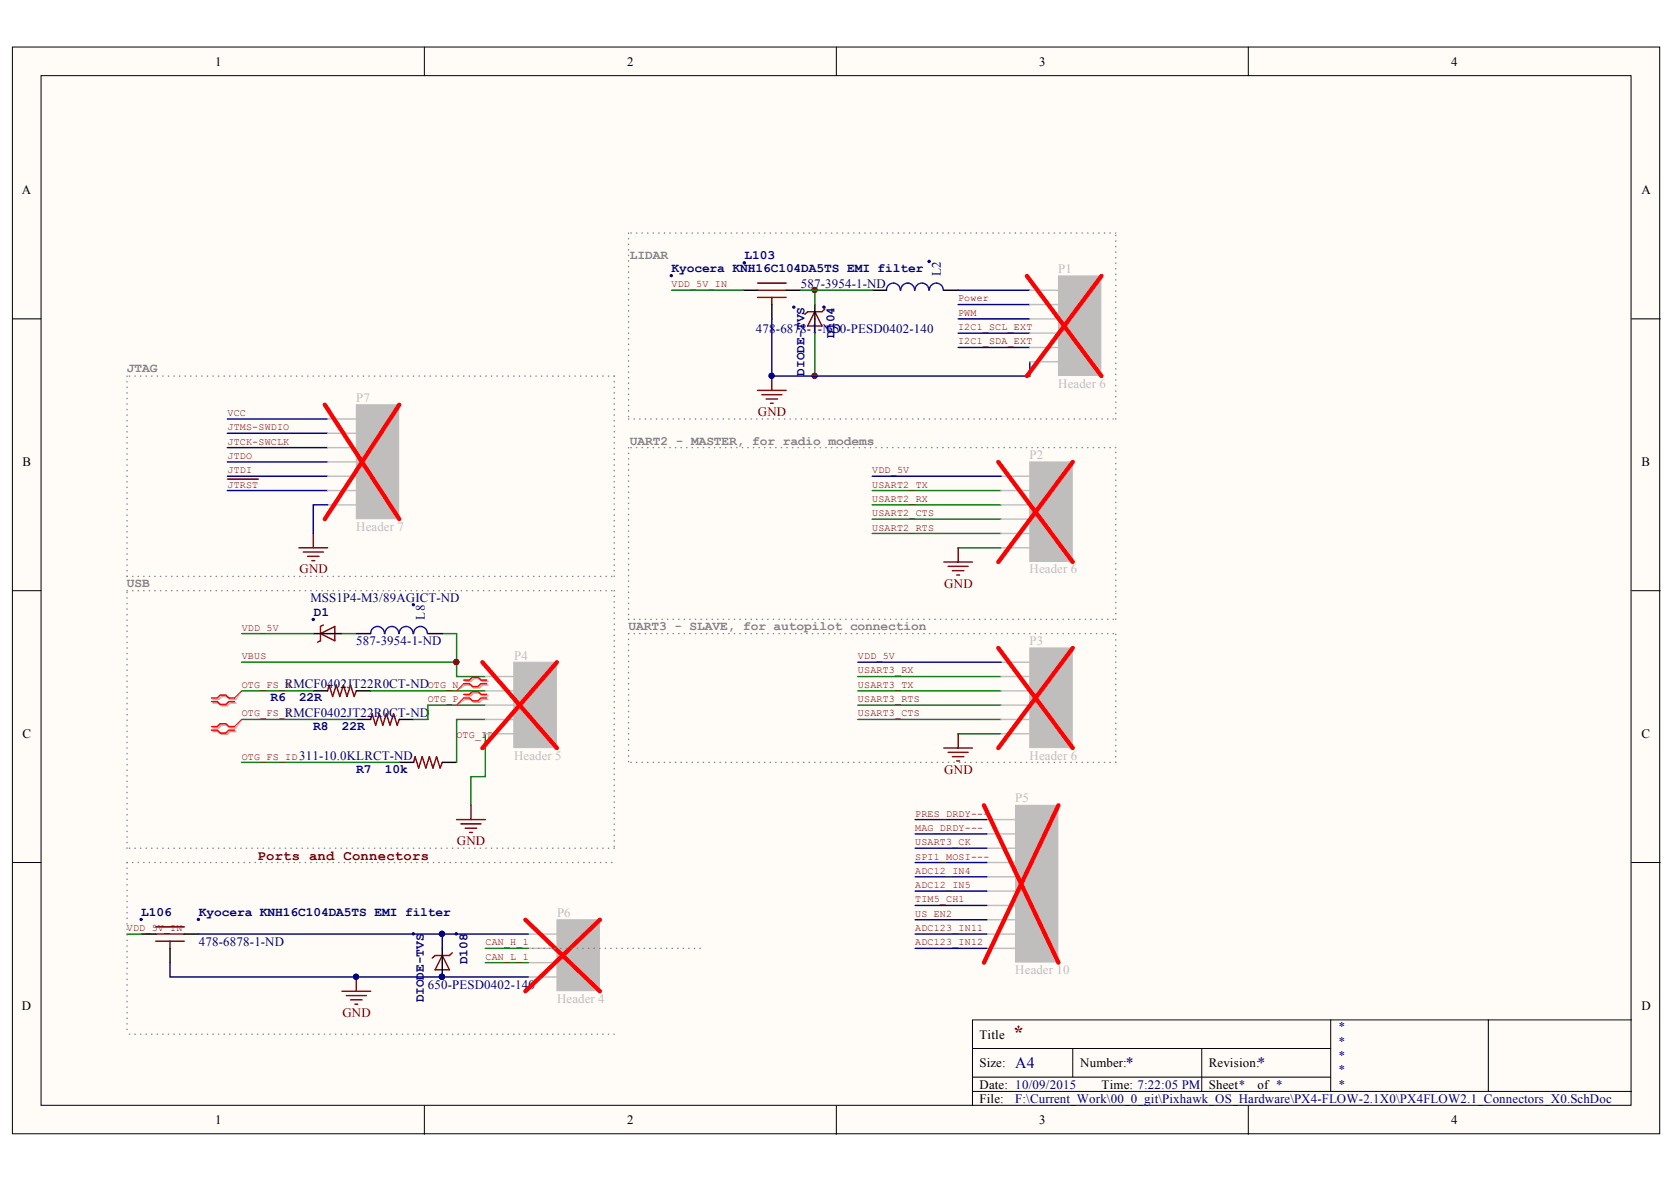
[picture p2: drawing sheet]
<svg xmlns="http://www.w3.org/2000/svg" width="297mm" height="210mm" viewBox="0 0 297 210" stroke-linecap="round" stroke-linejoin="round" font-family="sans-serif">
<defs><g id="words">
<text font-size="3.5" fill="#800000" x="179.5" y="184.3">*</text>
<g font-size="2.8" fill="#000080">
<text x="180.1" y="189.5">A4</text>
<text x="199.7" y="189.5">*</text>
<text x="223" y="189.5">*</text>
</g>
<text font-size="2.5" fill="#800000" x="45.7" y="152.5">Ports and Connectors</text>
<g font-size="2.3">
<text x="38.1" y="11.7">1</text>
<text x="111.2" y="11.7">2</text>
<text x="184.3" y="11.7">3</text>
<text x="257.4" y="11.7">4</text>
<text x="3.9" y="34.5">A</text>
<text x="291.1" y="34.5">A</text>
<text x="4" y="82.7">B</text>
<text x="291.1" y="82.7">B</text>
<text x="4" y="131">C</text>
<text x="291.1" y="131">C</text>
<text x="3.9" y="179.2">D</text>
<text x="291.1" y="179.2">D</text>
<text x="173.7" y="184.3">Title</text>
<text x="173.7" y="189.4">Size:</text>
<text x="191.6" y="189.4">Number:</text>
<text x="214.4" y="189.4">Revision:</text>
<text x="173.7" y="193.2">Date: 10/09/2015</text>
<text x="173.7" y="195.7">File:</text>
<text x="195.4" y="193.2">Time: 7:22:05 PM</text>
<text x="214.4" y="193.2">Sheet*</text>
<text x="223" y="193.2">of *</text>
<text x="38.1" y="199.5">1</text>
<text x="111.2" y="199.5">2</text>
<text x="184.3" y="199.5">3</text>
<text x="257.4" y="199.5">4</text>
</g>
<g font-size="2.3" fill="#808080">
<text x="111.7" y="46">LIDAR</text>
<text x="22.5" y="66.1">JTAG</text>
<text x="111.7" y="79">UART2 - MASTER, for radio modems</text>
<text x="22.5" y="104.1">USB</text>
<text x="111.5" y="111.8">UART3 - SLAVE, for autopilot connection</text>
</g>
<g font-size="2.3" fill="#000080">
<text x="132" y="46">L103</text>
<text x="119.1" y="48.2">Kyocera KNH16C104DA5TS EMI filter</text>
<text x="142" y="51">587-3954-1-ND</text>
<text x="166.9" y="49" transform="rotate(-90 166.9 49)">L2</text>
<text x="134" y="59.1">478</text>
<text x="137.6" y="59.1">-6878-1</text>
<text x="145" y="59.1">-N6D</text>
<text x="147.7" y="59.1">50-PESD0402-140</text>
<text x="148" y="59.9" transform="rotate(-90 148 59.9)">D104</text>
<text x="142.7" y="66.7" transform="rotate(-90 142.7 66.7)">DIODE-TVS</text>
<text x="55.1" y="106.9">MSS1P4-M3/89AGICT-ND</text>
<text x="55.6" y="109.3">D1</text>
<text x="75.4" y="109.9" transform="rotate(-90 75.4 109.9)">L8</text>
<text x="63.2" y="114.5">587-3954-1-ND</text>
<text x="48" y="124.5">R6</text>
<text x="50.5" y="122.1">RMCF0402JT22R0CT-ND</text>
<text x="53" y="124.5">22R</text>
<text x="50.5" y="127.2">RMCF0402JT22R0CT-ND</text>
<text x="55.6" y="129.5">R8</text>
<text x="60.6" y="129.5">22R</text>
<text x="53" y="134.8">311-10.0KLRCT-ND</text>
<text x="63.2" y="137.1">R7</text>
<text x="68.2" y="137.1">10k</text>
<text x="25" y="162.5">L106</text>
<text x="35.3" y="167.8">478-6878-1-ND</text>
<text x="35.3" y="162.5">Kyocera KNH16C104DA5TS EMI filter</text>
<text x="82.9" y="171.1" transform="rotate(-90 82.9 171.1)">D108</text>
<text x="75.2" y="177.9" transform="rotate(-90 75.2 177.9)">DIODE-TVS</text>
<text x="75.9" y="175.4">650-PESD0402-140</text>
<text x="237.2" y="183">*</text>
<text x="237.2" y="185.6">*</text>
<text x="237.2" y="188.1">*</text>
<text x="237.2" y="190.6">*</text>
<text x="180.1" y="195.7">F:\Current_Work\00_0_git\Pixhawk_OS_Hardware\PX4-FLOW-2.1X0\PX4FLOW2.1_Connectors_X0.SchDoc</text>
<text x="237.2" y="193.2">*</text>
</g>
<g font-size="2.3" fill="#bfbebc">
<text x="187.7" y="48.5">P1</text>
<text x="189.4" y="54.8">2</text>
<text x="189.4" y="57.4">3</text>
<text x="189.4" y="59.9">4</text>
<text x="189.4" y="62.4">5</text>
<text x="63.2" y="71.3">P7</text>
<text x="187.7" y="68.8">Header 6</text>
<text x="65" y="80.2">3</text>
<text x="65" y="82.7">4</text>
<text x="182.6" y="81.5">P2</text>
<text x="65" y="85.3">5</text>
<text x="184.4" y="87.8">2</text>
<text x="63.2" y="94.1">Header 7</text>
<text x="184.4" y="90.3">3</text>
<text x="184.4" y="92.9">4</text>
<text x="184.4" y="95.4">5</text>
<text x="182.6" y="101.7">Header 6</text>
<text x="91.2" y="117">P4</text>
<text x="182.6" y="114.5">P3</text>
<text x="92.9" y="123.4">2</text>
<text x="92.9" y="125.9">3</text>
<text x="184.4" y="120.8">2</text>
<text x="184.4" y="123.4">3</text>
<text x="184.4" y="125.9">4</text>
<text x="92.9" y="128.4">4</text>
<text x="184.4" y="128.4">5</text>
<text x="91.2" y="134.8">Header 5</text>
<text x="182.6" y="134.8">Header 6</text>
<text x="180.1" y="142.4">P5</text>
<text x="181.8" y="153.8">4</text>
<text x="181.8" y="156.3">5</text>
<text x="181.8" y="158.9">6</text>
<text x="181.8" y="161.4">7</text>
<text x="98.8" y="162.7">P6</text>
<text x="100.6" y="169.1">2</text>
<text x="100.6" y="171.6">3</text>
<text x="180.1" y="172.9">Header 10</text>
<text x="98.8" y="177.9">Header 4</text>
</g>
<g font-size="2.3" fill="#800000">
<text x="134.4" y="73.8">GND</text>
<text x="53.1" y="101.7">GND</text>
<text x="167.5" y="104.4">GND</text>
<text x="167.5" y="137.3">GND</text>
<text x="81" y="150">GND</text>
<text x="60.7" y="180.5">GND</text>
</g>
<g font-size="1.8" fill="#800000">
<text x="119.1" y="51">VDD_5V_IN</text>
<text x="169.9" y="53.5">Power</text>
<text x="169.9" y="58.6">I2C1_SCL_EXT</text>
<text x="169.9" y="56">PWM</text>
<text x="169.9" y="61.1">I2C1_SDA_EXT</text>
<text x="40.3" y="73.8">VCC</text>
<text x="40.3" y="76.4">JTMS-SWDIO</text>
<text x="40.3" y="78.9">JTCK-SWCLK</text>
<text x="40.3" y="84">JTDI</text>
<text x="40.3" y="81.5">JTDO</text>
<text x="154.7" y="84">VDD_5V</text>
<text x="40.3" y="86.5">JTRST</text>
<text x="154.7" y="86.5">USART2_TX</text>
<text x="154.7" y="89.1">USART2_RX</text>
<text x="154.7" y="91.6">USART2_CTS</text>
<text x="154.7" y="94.1">USART2_RTS</text>
<text x="42.9" y="111.9">VDD_5V</text>
<text x="42.9" y="116.9">VBUS</text>
<text x="152.1" y="119.5">USART3_RX</text>
<text x="152.1" y="116.9">VDD_5V</text>
<text x="42.9" y="122">OTG_FS_N</text>
<text x="75.9" y="122">OTG_N</text>
<text x="75.9" y="124.5">OTG_P</text>
<text x="152.1" y="122">USART3_TX</text>
<text x="152.1" y="124.5">USART3_RTS</text>
<text x="42.9" y="127.1">OTG_FS_P</text>
<text x="80.9" y="130.9">OTG_I</text>
<text x="86.4" y="130.9">D</text>
<text x="152.1" y="127.1">USART3_CTS</text>
<text x="42.9" y="134.8">OTG_FS_ID</text>
<text x="162.3" y="147.4">MAG_DRDY---</text>
<text x="162.3" y="144.9">PRES_DRDY---</text>
<text x="162.3" y="150">USART3_CK</text>
<text x="162.3" y="152.5">SPI1_MOSI---</text>
<text x="162.3" y="155.1">ADC12_IN4</text>
<text x="162.3" y="157.6">ADC12_IN5</text>
<text x="162.3" y="160.1">TIM5_CH1</text>
<text x="22.5" y="165.2">VDD_5V_IN</text>
<text x="86.1" y="167.7">CAN_H_1</text>
<text x="162.3" y="162.7">US_EN2</text>
<text x="162.3" y="167.7">ADC123_IN12</text>
<text x="162.3" y="165.2">ADC123_IN11</text>
<text x="86.1" y="170.3">CAN_L_1</text>
</g>
</g></defs>
<g fill="#fffcf8" stroke="#000" stroke-width=".18">
<path d="M2.2 8.3h292.1v192.9h-292.1z"/>
<path d="M7.3 13.4h281.9v182.7h-281.9z"/>
</g>
<g fill="none" stroke="#000" stroke-width=".18">
<path d="M75.3 8.3v5.1M148.3 8.3v5.1M221.4 8.3v5.1M2.2 56.6h5.1M289.3 56.6h5.1M2.2 104.8h5.1M289.3 104.8h5.1M2.2 153h5.1M289.3 153h5.1M75.3 196.2v5.1M148.3 196.2v5.1M172.5 186h63.5"/>
<path d="M172.5 193.7h116.8M172.5 191.1h63.5M190.2 186v5.1M213.1 186v7.7M221.4 196.2v5.1M236 181v12.7M263.9 181h-91.4v15.2M289.3 181h-25.4v12.7"/>
</g>
<g fill="#000080" stroke="#000080" stroke-width=".18">
<circle cx="80.9" cy="117.5" r=".47"/>
<circle cx="144.5" cy="66.7" r=".46"/>
<circle cx="144.5" cy="51.4" r=".46"/>
<circle cx="55.6" cy="109.9" r=".21"/>
<circle cx="164.8" cy="46.4" r=".22"/>
<circle cx="73.3" cy="107.3" r=".2"/>
<circle cx="78.4" cy="173.3" r=".47"/>
<circle cx="80.9" cy="165.7" r=".22"/>
<circle cx="73.3" cy="165.7" r=".21"/>
<circle cx="25" cy="163.1" r=".2"/>
<circle cx="35.2" cy="163.1" r=".2"/>
<circle cx="146.1" cy="54.5" r=".2"/>
<circle cx="140.8" cy="54.5" r=".2"/>
<circle cx="132" cy="46.6" r=".22"/>
<circle cx="119" cy="48.9" r=".2"/>
<circle cx="136.8" cy="66.7" r=".46"/>
<circle cx="78.4" cy="165.7" r=".47"/>
<circle cx="63.1" cy="173.3" r=".46"/>
</g>
<g fill="none" stroke="#808080" stroke-width=".25" stroke-dasharray="0 .9">
<path d="M111.5 41.3v33M197.9 41.3h-86.4M22.5 66.7v35.6M108.9 66.7h-86.4M111.5 74.3h86.4M111.5 79.4v30.5M197.9 74.3v-33M197.9 79.4h-86.4M22.5 104.8h86.4M22.5 102.3h86.4M108.9 104.8v45.7M108.9 102.3v-35.6"/>
<path d="M111.5 109.9h86.4M111.5 112.4h86.4M111.5 112.4v22.9M197.9 109.9v-30.5M197.9 135.3v-22.9M197.9 135.3h-86.4M22.5 150.5v-45.7M22.5 153h86.4M22.5 153v30.5M108.9 150.5h-86.4M124.2 168.3h-30.5M108.9 183.5h-86.4"/>
</g>
<g fill="none" stroke="#800000" stroke-width=".25">
<path d="M134.3 52.8h5.1M134.3 50.2h5.1M134.3 51.5h5.1M136.9 52.8v1.2M144.5 55.3l1.3 2.5h-2.6zM146.3 54.8l-.5 .5h-2.6l-.5 .5M134.3 69.3h5.1M135.1 70h3.6M135.9 70.8h2M136.6 71.6h.5M136.9 66.7v2.6M40.3 85h5.5"/>
<path d="M53 97.2h5.1M53.8 98h3.5M54.5 98.7h2.1M55.3 99.5h.5M55.6 94.7v2.5M167.4 99.7h5.1M169.9 97.2v2.5M56.8 112.4l2.6-1.2v2.5zM57.3 110.9l-.5 .3v2.5l-.5 .2M168.1 100.5h3.6M168.9 101.3h2M169.7 102h.5"/>
<path d="M58.1 122.6l.3-1 .6 2 .6-2 .7 2 .6-2 .6 2 .7-2 .6 2 .4-1M65.7 127.7l.3-1.1 .6 2.1 .7-2.1 .6 2.1 .6-2.1 .7 2.1 .6-2.1 .6 2.1 .4-1M73.4 135.3l.2-1 .6 2 .7-2 .6 2 .6-2 .7 2 .6-2 .7 2 .3-1M167.4 132.7h5.1M168.1 133.5h3.6M168.9 134.3h2M169.7 135h.5M169.9 130.2v2.5M81 145.4h5.1M81.7 146.2h3.6M82.5 146.9h2M83.3 147.7h.5"/>
<path d="M83.5 142.9v2.5M27.6 167h5.1M27.6 164.5h5.1M27.6 165.7h5.1M30.2 167v1.3M60.6 175.9h5.1M61.4 176.6h3.6M62.2 177.4h2M62.9 178.2h.5M63.2 173.3v2.6M78.4 169.5l1.3 2.6h-2.5zM80.2 169.1l-.5 .4h-2.5l-.5 .5"/>
</g>
<g fill="none" stroke="#000" stroke-width=".25">
<path d="M131.8 51.5h2.5M136.9 54v2.6M139.4 51.5h2.6M144.5 54v5.1M154.7 51.5h2.5M167.4 51.5h2.5M55.6 112.4h5M63.2 112.4h2.5M75.9 112.4h2.5M55.6 122.6h2.5M63.2 122.6h2.5M63.2 127.7h2.5"/>
<path d="M70.8 127.7h2.6M70.8 135.3h2.6M78.4 135.3h2.6M25.1 165.7h2.5M30.2 168.3v2.5M32.7 165.7h2.5M78.4 168.3v5"/>
</g>
<path d="M159.6 51.5a1.22 1.22 0 0 0-1.2-1.3 1.22 1.22 0 0 0-1.2 1.3M162.2 51.5a1.22 1.22 0 0 0-1.2-1.3 1.22 1.22 0 0 0-1.2 1.3M164.7 51.5a1.23 1.23 0 0 0-1.2-1.3 1.23 1.23 0 0 0-1.2 1.3M167.3 51.5a1.23 1.23 0 0 0-1.3-1.3 1.23 1.23 0 0 0-1.2 1.3M68.2 112.4a1.22 1.22 0 0 0-1.3-1.2 1.22 1.22 0 0 0-1.2 1.2M70.7 112.4a1.22 1.22 0 0 0-1.2-1.2 1.22 1.22 0 0 0-1.2 1.2M73.2 112.4a1.23 1.23 0 0 0-1.2-1.2 1.23 1.23 0 0 0-1.2 1.2M75.8 112.4a1.22 1.22 0 0 0-1.2-1.2 1.22 1.22 0 0 0-1.2 1.2" fill="none" stroke="#00f" stroke-width=".25"/>
<g fill="none" stroke="#008000" stroke-width=".25">
<path d="M119.1 51.5h12.7M142 51.5h12.7M144.5 51.5v2.5M144.5 59.1v7.6M154.7 92.1h22.8M154.7 94.7h22.8M154.7 87h22.8M154.7 89.6h22.8M169.9 97.2h7.6M42.9 117.5h38.1v2.5h5.1M42.9 112.4h12.7M60.6 112.4h2.6"/>
<path d="M78.4 112.4h2.6v5.1M42.9 122.6h12.7M42.9 127.7h20.3M42.9 135.3h27.9M65.7 122.6h20.4M86.1 127.7h-5.1v7.6M86.1 130.2v7.6h-2.6v5.1M86.1 125.1h-10.2v2.6h-2.5M152.1 122.6h25.4M152.1 127.7h25.4M152.1 125.1h25.4M152.1 120h25.4"/>
<path d="M169.9 130.2h7.6M22.5 165.7h2.6M86.1 168.3h7.6M86.1 170.8h7.6"/>
</g>
<g fill="#800000" stroke="#800000" stroke-width=".18">
<circle cx="80.9" cy="117.5" r=".47"/>
<circle cx="144.5" cy="66.7" r=".46"/>
<circle cx="144.5" cy="51.4" r=".46"/>
</g>
<g fill="none" stroke="#000080" stroke-width=".25">
<path d="M136.9 56.6v10.1h45.7v-2.5M169.9 54h12.7M169.9 56.6h12.7M169.9 59.1h12.7M169.9 51.5h12.7M40.3 74.3h17.8M40.3 76.9h17.8M40.3 79.4h17.8M169.9 61.7h12.7M40.3 84.5h17.8M40.3 87h17.8M40.3 82h17.8"/>
<path d="M58.1 89.6h-2.5v5.1M154.7 84.5h22.8M152.1 117.5h25.4M162.3 145.4h12.7M162.3 148h12.7M162.3 150.5h12.7M162.3 153h12.7M162.3 155.6h12.7M162.3 158.1h12.7M30.2 170.8v2.5h63.5M35.2 165.7h58.5M78.4 165.7v2.6"/>
<path d="M162.3 163.2h12.7M162.3 168.3h12.7M162.3 165.7h12.7M162.3 160.7h12.7"/>
</g>
<g fill="#bfbebc" stroke="#bfbebc" stroke-width=".18">
<path d="M182.6 82h7.5v17.6h-7.5z"/>
<path d="M182.6 115h7.5v17.7h-7.5z"/>
<path d="M91.1 117.5h7.6v15.2h-7.6z"/>
<path d="M98.8 163.2h7.5v12.6h-7.5z"/>
<path d="M187.7 49h7.5v17.6h-7.5z"/>
<path d="M180.1 142.9h7.5v27.8h-7.5z"/>
<path d="M63.2 71.8h7.5v20.2h-7.5z"/>
</g>
<g fill="none" stroke="#bfbebc" stroke-width=".25">
<path d="M182.6 51.5h5.1M182.6 54h5.1M182.6 56.6h5.1M182.6 59.1h5.1M58.1 74.3h5.1M58.1 76.9h5.1M58.1 79.4h5.1M182.6 61.7h5.1M182.6 64.2h5.1M58.1 84.5h5.1M58.1 87h5.1M58.1 89.6h5.1"/>
<path d="M58.1 82h5.1M177.5 84.5h5.1M177.5 87h5.1M177.5 89.6h5.1M177.5 92.1h5.1M177.5 94.7h5.1M177.5 97.2h5.1M177.5 117.5h5.1M86.1 120h5M86.1 122.6h5M86.1 125.1h5M86.1 127.7h5"/>
<path d="M86.1 130.2h5M177.5 120h5.1M177.5 122.6h5.1M177.5 125.1h5.1M177.5 127.7h5.1M177.5 130.2h5.1M175 145.4h5.1M175 148h5.1M175 150.5h5.1M175 153h5.1M175 155.6h5.1M175 158.1h5.1"/>
<path d="M93.7 165.7h5.1M93.7 168.3h5.1M93.7 170.8h5.1M93.7 173.3h5.1M175 165.7h5.1M175 168.3h5.1M175 160.7h5.1M175 163.2h5.1"/>
</g>
<g fill="none" stroke="#f00" stroke-width=".76">
<path d="M182.1 49l13.2 17.7M195.3 49l-13.2 17.7M57.6 71.8l13.2 20.3M70.8 71.8l-13.2 20.3M177 82l13.2 17.7M190.2 82l-13.2 17.7M85.5 117.5l13.3 15.2M98.8 117.5l-13.3 15.2M177 115l13.2 17.7M190.2 115l-13.2 17.7M174.5 142.9l13.2 27.9M187.7 142.9l-13.2 27.9"/>
<path d="M93.2 163.2l13.2 12.7M106.4 163.2l-13.2 12.7"/>
</g>
<path d="M37.8 124.7h1l.5 .5h1l.5-.5h1M37.8 124.1h1l.5-.5h1l.5 .5h1M37.8 129.8h1l.5 .5h1l.5-.5h1M37.8 129.2h1l.5-.5h1l.5 .5h1M82.5 120.9h1l.5-.5h1l.5 .5h1.1M82.5 121.6h1l.5 .5h1l.5-.5h1.1M82.5 123.5h1l.5-.5h1l.5 .5h1.1M82.5 124.1h1l.5 .5h1l.5-.5h1.1" fill="none" stroke="#d0a19e" stroke-width=".25"/>
<path d="M42.9 122.6l-1.1 1.5M42.9 127.7l-1.1 1.5M82.5 121.6l-1.5 1M82.5 124.1l-1.5 1" fill="none" stroke="#d0a19e" stroke-width=".18"/>
<path d="M37.5 124.5h1l.5 .5h1.1l.5-.5h1M37.5 123.8h1l.5-.5h1.1l.5 .5h1M37.5 129.6h1l.5 .5h1.1l.5-.5h1M37.5 128.9h1l.5-.5h1.1l.5 .5h1M82.2 120.7h1.1l.5-.5h1l.5 .5h1M82.2 121.3h1.1l.5 .5h1l.5-.5h1M82.2 123.2h1.1l.5-.5h1l.5 .5h1M82.2 123.8h1.1l.5 .6h1l.5-.6h1" fill="none" stroke="#f00" stroke-width=".25"/>
<path d="M42.9 122.6l-1.3 1.2M42.9 127.7l-1.3 1.2M82.2 121.3l-1.2 1.3M82.2 123.8l-1.2 1.3" fill="none" stroke="#f00" stroke-width=".18"/>
<use href="#words"/>
</svg>
